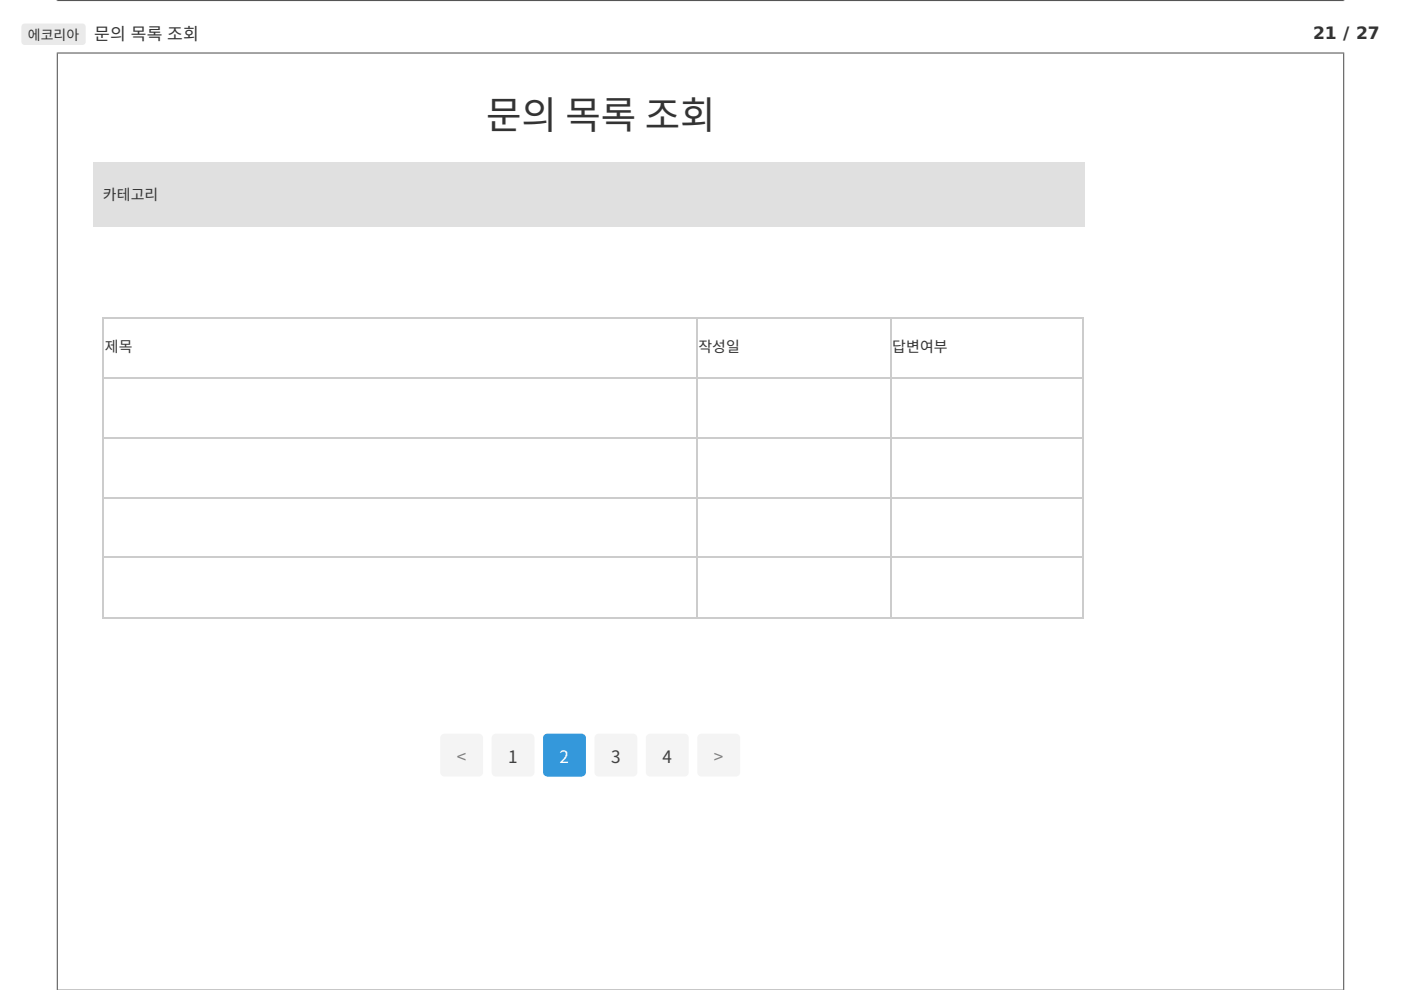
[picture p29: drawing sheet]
<svg xmlns="http://www.w3.org/2000/svg" width="297mm" height="210mm" viewBox="0 0 297 210" stroke-linecap="round" stroke-linejoin="round" font-family="sans-serif">
<defs><g id="words">
<text font-size="8.2" fill="#333" x="103.1" y="27.3">문의 목록 조회</text>
<g font-size="3.6" fill="#333">
<text x="20" y="8.4">문의 목록 조회</text>
<text x="278.4" y="8.2">21 / 27</text>
</g>
<g font-size="3.6" fill="#7f7f7f">
<text x="96.9" y="161.7">&lt;</text>
<text x="151.4" y="161.7">&gt;</text>
</g>
<g font-size="3.6" fill="#404040">
<text x="107.8" y="161.7">1</text>
<text x="129.6" y="161.7">3</text>
<text x="140.5" y="161.7">4</text>
</g>
<text font-size="3.6" fill="#fff" x="118.7" y="161.7">2</text>
<g font-size="3.2" fill="#333">
<text x="21.8" y="42.5">카테고리</text>
<text x="22.3" y="74.7">제목</text>
<text x="148.1" y="74.7">작성일</text>
<text x="189.2" y="74.7">답변여부</text>
</g>
<text font-size="3" fill="#333" x="5.9" y="8.4">에코리아</text>
</g></defs>
<g fill="#555">
<path d="M12 -.1h.3l-.3 .3z"/>
<path d="M284.8 -.1h.2v.3z"/>
</g>
<path d="M12 .1h273" fill="none" stroke="#555" stroke-width=".23"/>
<path d="M4.7 5.2l.5-.2h12.3a.68 .68 0 0 1 .7 .7v3.2a.68 .68 0 0 1-.7 .6h-12.3a.68 .68 0 0 1-.7-.6v-3.2z" fill-rule="evenodd" fill="#eaeaea"/>
<path d="M12.3 11.4h272.5v198.4h-272.5z" fill="#fff"/>
<path d="M12 11.2h273M12.1 11.1v198.8M284.9 11.1v198.8" fill="none" stroke="#555" stroke-width=".23"/>
<path d="M12 209.9h273" fill="none" stroke="#555" stroke-width=".21"/>
<path d="M19.8 34.5h210.2v13.6h-210.2z" fill="#e0e0e0"/>
<path d="M147.7 67.2v63.9M188.8 67.2v63.9M21.8 80.1h208.1M21.8 92.8h208.1M21.8 105.5h208.1M21.8 118.2h208.1" fill="none" stroke="#ccc" stroke-width=".23"/>
<path d="M21.8 67.3h208.1M21.9 67.2v63.9M229.7 67.2v63.9M21.8 130.9h208.1" fill="none" stroke="#ccc" stroke-width=".28"/>
<g fill="#f4f4f4">
<path d="M93.6 155.8l.6-.2h7.3a.91 .91 0 0 1 .9 .9v7.2a.91 .91 0 0 1-.9 .9h-7.3a.91 .91 0 0 1-.9-.9v-7.2z" fill-rule="evenodd"/>
<path d="M104.5 155.8l.6-.2h7.3a.91 .91 0 0 1 .9 .9v7.2a.91 .91 0 0 1-.9 .9h-7.3a.91 .91 0 0 1-.9-.9v-7.2z" fill-rule="evenodd"/>
</g>
<path d="M115.4 155.8l.6-.2h7.3a.91 .91 0 0 1 .9 .9v7.2a.91 .91 0 0 1-.9 .9h-7.3a.91 .91 0 0 1-.9-.9v-7.2z" fill-rule="evenodd" fill="#3498db"/>
<g fill="#f4f4f4">
<path d="M126.3 155.8l.6-.2h7.3a.91 .91 0 0 1 .9 .9v7.2a.91 .91 0 0 1-.9 .9h-7.3a.91 .91 0 0 1-.9-.9v-7.2z" fill-rule="evenodd"/>
<path d="M137.2 155.8l.6-.2h7.3a.91 .91 0 0 1 .9 .9v7.2a.91 .91 0 0 1-.9 .9h-7.3a.91 .91 0 0 1-.9-.9v-7.2z" fill-rule="evenodd"/>
<path d="M148.1 155.8l.6-.2h7.3a.91 .91 0 0 1 .9 .9v7.2a.91 .91 0 0 1-.9 .9h-7.3a.91 .91 0 0 1-.9-.9v-7.2z" fill-rule="evenodd"/>
</g>
<use href="#words"/>
</svg>
